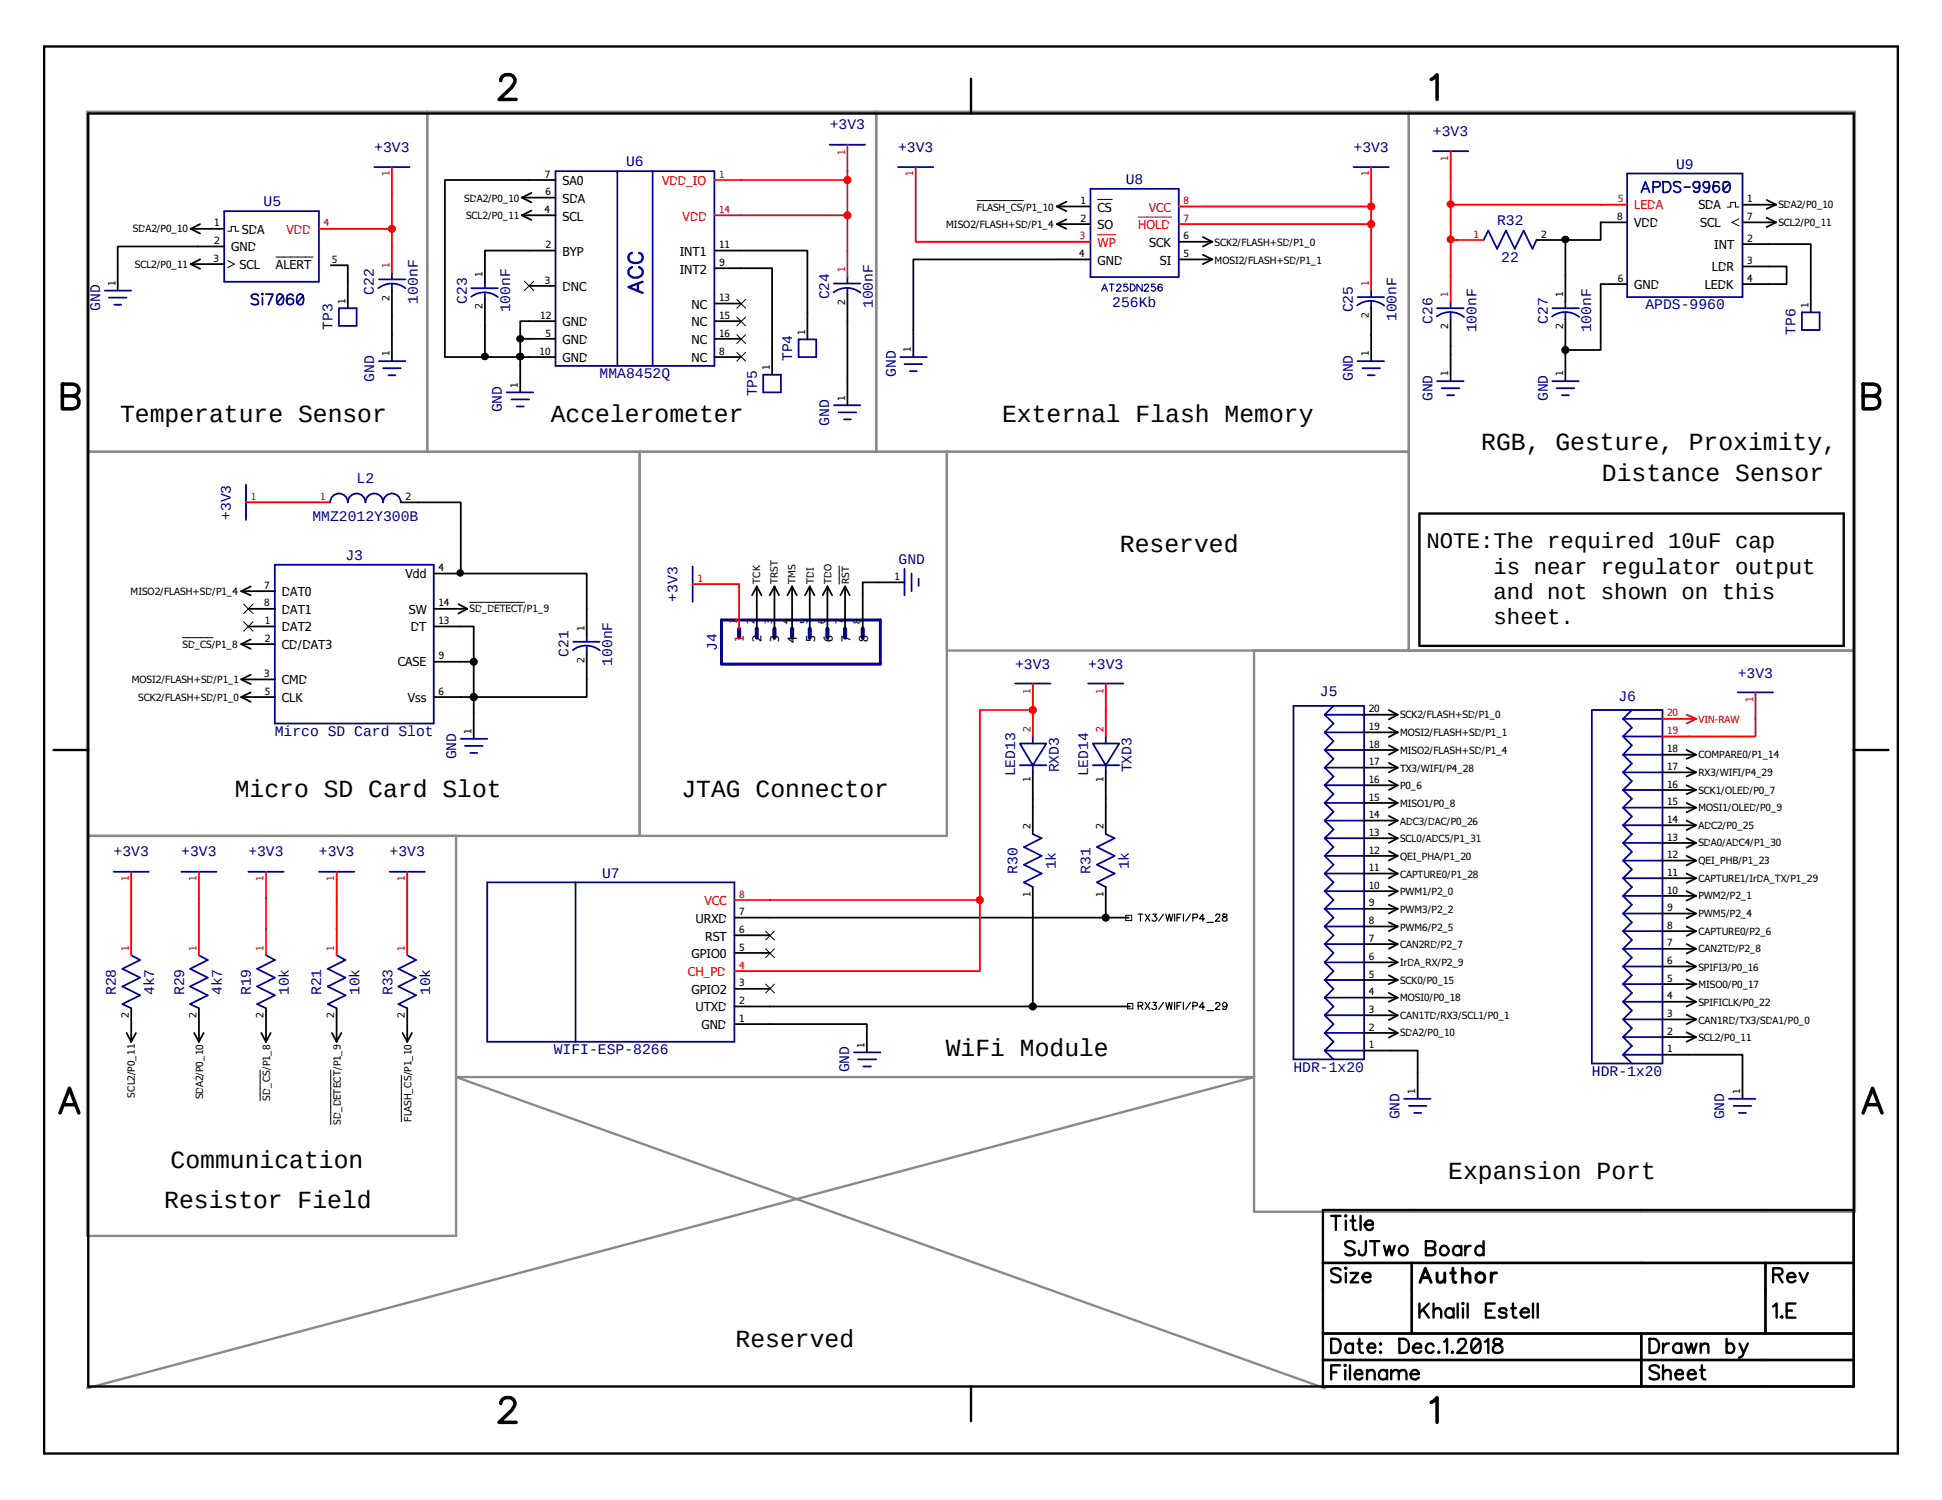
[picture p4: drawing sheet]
<svg xmlns="http://www.w3.org/2000/svg" width="279mm" height="216mm" viewBox="0 0 279 216" stroke-linecap="round" stroke-linejoin="round" font-family="sans-serif">
<defs><g id="words">
<g font-size="3.6">
<text x="17.3" y="60.7">Temperature Sensor</text>
<text x="79.2" y="60.7">Accelerometer</text>
<text x="144.2" y="60.7">External Flash Memory</text>
<text x="213.1" y="64.8">RGB, Gesture, Proximity,</text>
<text x="230.5" y="69.3">Distance Sensor</text>
<text x="161.1" y="79.4">Reserved</text>
<text x="33.8" y="114.7">Micro SD Card Slot</text>
<text x="98" y="114.7">JTAG Connector</text>
<text x="136.1" y="152.1">WiFi Module</text>
<text x="23.6" y="173.9">Resistor Field</text>
<text x="24.6" y="168.1">Communication</text>
<text x="208.4" y="169.8">Expansion Port</text>
<text x="105.8" y="193.9">Reserved</text>
</g>
<g font-size="3.2">
<text x="205.2" y="78.9">NOTE:The required 10uF cap</text>
<text x="214.9" y="82.6">is near regulator output</text>
<text x="214.9" y="86.2">and not shown on this</text>
<text x="214.9" y="89.8">sheet.</text>
</g>
<g font-size="2.1" fill="#000096">
<text x="53.8" y="21.8">+3V3</text>
<text x="90.1" y="24">U6</text>
<text x="119.4" y="18.6">+3V3</text>
<text x="129.2" y="21.8">+3V3</text>
<text x="194.7" y="21.8">+3V3</text>
<text x="206.2" y="19.6">+3V3</text>
<text x="37.9" y="29.7">U5</text>
<text x="162" y="26.5">U8</text>
<text x="241.1" y="24.3">U9</text>
<text x="215.4" y="32.3">R32</text>
<text x="216" y="37.8">22</text>
<text x="14.4" y="44.7" transform="rotate(-90 14.4 44.7)">GND</text>
<text x="47.8" y="47.5" transform="rotate(-90 47.8 47.5)">TP3</text>
<text x="53.8" y="42.4" transform="rotate(-90 53.8 42.4)">C22</text>
<text x="60.1" y="43.7" transform="rotate(-90 60.1 43.7)">100nF</text>
<text x="67.1" y="43.7" transform="rotate(-90 67.1 43.7)">C23</text>
<text x="73.4" y="45" transform="rotate(-90 73.4 45)">100nF</text>
<text x="119.3" y="43.1" transform="rotate(-90 119.3 43.1)">C24</text>
<text x="125.6" y="44.4" transform="rotate(-90 125.6 44.4)">100nF</text>
<text x="160" y="44.2">256Kb</text>
<text x="194.6" y="45" transform="rotate(-90 194.6 45)">C25</text>
<text x="200.9" y="46.2" transform="rotate(-90 200.9 46.2)">100nF</text>
<text x="206.1" y="46.6" transform="rotate(-90 206.1 46.6)">C26</text>
<text x="212.4" y="47.8" transform="rotate(-90 212.4 47.8)">100nF</text>
<text x="222.7" y="46.6" transform="rotate(-90 222.7 46.6)">C27</text>
<text x="228.9" y="47.8" transform="rotate(-90 228.9 47.8)">100nF</text>
<text x="236.7" y="44.5">APDS-9960</text>
<text x="114" y="52" transform="rotate(-90 114 52)">TP4</text>
<text x="258.3" y="48.2" transform="rotate(-90 258.3 48.2)">TP6</text>
<text x="53.8" y="54.9" transform="rotate(-90 53.8 54.9)">GND</text>
<text x="72.2" y="59.4" transform="rotate(-90 72.2 59.4)">GND</text>
<text x="86.3" y="54.4">MMA8452Q</text>
<text x="108.9" y="57.1" transform="rotate(-90 108.9 57.1)">TP5</text>
<text x="128.9" y="54.3" transform="rotate(-90 128.9 54.3)">GND</text>
<text x="194.6" y="54.9" transform="rotate(-90 194.6 54.9)">GND</text>
<text x="206.1" y="57.7" transform="rotate(-90 206.1 57.7)">GND</text>
<text x="222.7" y="57.7" transform="rotate(-90 222.7 57.7)">GND</text>
<text x="119.3" y="61.3" transform="rotate(-90 119.3 61.3)">GND</text>
<text x="51.3" y="69.5">L2</text>
<text x="33.2" y="74.8" transform="rotate(-90 33.2 74.8)">+3V3</text>
<text x="45" y="75">MMZ2012Y300B</text>
<text x="49.7" y="80.6">J3</text>
<text x="129.3" y="81.2">GND</text>
<text x="97.5" y="86.6" transform="rotate(-90 97.5 86.6)">+3V3</text>
<text x="81.8" y="94.6" transform="rotate(-90 81.8 94.6)">C21</text>
<text x="88.1" y="95.8" transform="rotate(-90 88.1 95.8)">100nF</text>
<text x="103.1" y="93.6" transform="rotate(-90 103.1 93.6)">J4</text>
<text x="146.1" y="96.3">+3V3</text>
<text x="156.5" y="96.3">+3V3</text>
<text x="189.9" y="100.2">J5</text>
<text x="232.8" y="100.9">J6</text>
<text x="250" y="97.5">+3V3</text>
<text x="39.5" y="105.9">Mirco SD Card Slot</text>
<text x="65.6" y="109.3" transform="rotate(-90 65.6 109.3)">GND</text>
<text x="146.1" y="111.8" transform="rotate(-90 146.1 111.8)">LED13</text>
<text x="152.3" y="111.2" transform="rotate(-90 152.3 111.2)">RXD3</text>
<text x="156.5" y="111.8" transform="rotate(-90 156.5 111.8)">LED14</text>
<text x="162.8" y="111.2" transform="rotate(-90 162.8 111.2)">TXD3</text>
<text x="16.3" y="123.3">+3V3</text>
<text x="26.1" y="123.3">+3V3</text>
<text x="35.7" y="123.3">+3V3</text>
<text x="45.9" y="123.3">+3V3</text>
<text x="56" y="123.3">+3V3</text>
<text x="146.4" y="125.7" transform="rotate(-90 146.4 125.7)">R30</text>
<text x="151.9" y="125.1" transform="rotate(-90 151.9 125.1)">1k</text>
<text x="156.9" y="125.7" transform="rotate(-90 156.9 125.7)">R31</text>
<text x="162.4" y="125.1" transform="rotate(-90 162.4 125.1)">1k</text>
<text x="86.6" y="126.3">U7</text>
<text x="16.7" y="143.3" transform="rotate(-90 16.7 143.3)">R28</text>
<text x="22.2" y="143.3" transform="rotate(-90 22.2 143.3)">4k7</text>
<text x="26.5" y="143.3" transform="rotate(-90 26.5 143.3)">R29</text>
<text x="31.9" y="143.3" transform="rotate(-90 31.9 143.3)">4k7</text>
<text x="36.1" y="143.3" transform="rotate(-90 36.1 143.3)">R19</text>
<text x="41.6" y="143.3" transform="rotate(-90 41.6 143.3)">10k</text>
<text x="46.2" y="143.3" transform="rotate(-90 46.2 143.3)">R21</text>
<text x="51.7" y="143.3" transform="rotate(-90 51.7 143.3)">10k</text>
<text x="56.5" y="143.3" transform="rotate(-90 56.5 143.3)">R33</text>
<text x="61.9" y="143.3" transform="rotate(-90 61.9 143.3)">10k</text>
<text x="79.7" y="151.7">WIFI-ESP-8266</text>
<text x="122.2" y="154.3" transform="rotate(-90 122.2 154.3)">GND</text>
<text x="186.1" y="154.3">HDR-1x20</text>
<text x="229" y="154.9">HDR-1x20</text>
<text x="201.3" y="161.1" transform="rotate(-90 201.3 161.1)">GND</text>
<text x="248.1" y="161.1" transform="rotate(-90 248.1 161.1)">GND</text>
</g>
<g font-size="1.8">
<text x="80.9" y="29.2">SDA</text>
<text x="80.9" y="26.7">SA0</text>
<text x="34.8" y="33.6">SDA</text>
<text x="80.9" y="31.8">SCL</text>
<text x="157.9" y="30.5">CS</text>
<text x="157.9" y="33">SO</text>
<text x="165.4" y="35.6">SCK</text>
<text x="235.1" y="32.7">VDD</text>
<text x="244.3" y="30.1">SDA</text>
<text x="244.6" y="32.7">SCL</text>
<text x="246.6" y="35.9">INT</text>
<text x="33.3" y="36.2">GND</text>
<text x="34.5" y="38.7">SCL</text>
<text x="39.7" y="38.8">ALERT</text>
<text x="80.9" y="36.8">BYP</text>
<text x="80.9" y="41.9">DNC</text>
<text x="97.8" y="39.4">INT2</text>
<text x="97.8" y="36.8">INT1</text>
<text x="157.9" y="38.1">GND</text>
<text x="166.9" y="38.1">SI</text>
<text x="235.1" y="41.6">GND</text>
<text x="245.3" y="41.6">LEDK</text>
<text x="246.3" y="39">LDR</text>
<text x="80.9" y="47">GND</text>
<text x="99.5" y="44.5">NC</text>
<text x="99.5" y="47">NC</text>
<text x="80.9" y="49.5">GND</text>
<text x="80.9" y="52.1">GND</text>
<text x="99.5" y="52.1">NC</text>
<text x="99.5" y="49.5">NC</text>
<text x="58.3" y="83.2">Vdd</text>
<text x="40.6" y="85.8">DAT0</text>
<text x="40.6" y="88.3">DAT1</text>
<text x="58.8" y="88.3">SW</text>
<text x="40.6" y="90.8">DAT2</text>
<text x="40.6" y="93.4">CD/DAT3</text>
<text x="57.2" y="95.9">CASE</text>
<text x="59.1" y="90.8">DT</text>
<text x="109.6" y="92.5" transform="rotate(-90 109.6 92.5)">2</text>
<text x="112.1" y="92.4" transform="rotate(-90 112.1 92.4)">3</text>
<text x="114.6" y="92.5" transform="rotate(-90 114.6 92.5)">4</text>
<text x="117.3" y="92.4" transform="rotate(-90 117.3 92.4)">5</text>
<text x="119.8" y="92.5" transform="rotate(-90 119.8 92.5)">6</text>
<text x="122.3" y="92.5" transform="rotate(-90 122.3 92.5)">7</text>
<text x="124.9" y="92.4" transform="rotate(-90 124.9 92.4)">8</text>
<text x="40.6" y="98.5">CMD</text>
<text x="40.6" y="101">CLK</text>
<text x="58.7" y="101">Vss</text>
<text x="99.5" y="137.9">GPIO0</text>
<text x="100.1" y="132.8">URXD</text>
<text x="101.4" y="135.4">RST</text>
<text x="99.5" y="143">GPIO2</text>
<text x="100.1" y="145.5">UTXD</text>
<text x="100.9" y="148.1">GND</text>
</g>
<g font-size="1.8" fill="#f00">
<text x="95.3" y="26.7">VDD_IO</text>
<text x="41.2" y="33.6">VDD</text>
<text x="98.2" y="31.8">VDD</text>
<text x="157.9" y="35.6">WP</text>
<text x="163.7" y="33">HOLD</text>
<text x="165.3" y="30.5">VCC</text>
<text x="235.1" y="30.1">LEDA</text>
<text x="107" y="92.5" transform="rotate(-90 107 92.5)">1</text>
<text x="101.3" y="130.3">VCC</text>
<text x="99" y="140.5">CH_PD</text>
</g>
<g font-size="1.4" fill="#f00">
<text x="121.6" y="22.3" transform="rotate(-90 121.6 22.3)">1</text>
<text x="208.4" y="23.2" transform="rotate(-90 208.4 23.2)">1</text>
<text x="56" y="25.4" transform="rotate(-90 56 25.4)">1</text>
<text x="103.5" y="25.6">1</text>
<text x="131.4" y="25.4" transform="rotate(-90 131.4 25.4)">1</text>
<text x="170.3" y="29.4">8</text>
<text x="196.9" y="25.4" transform="rotate(-90 196.9 25.4)">1</text>
<text x="232.7" y="29.1">5</text>
<text x="46.6" y="32.6">4</text>
<text x="103.5" y="30.6">14</text>
<text x="155.4" y="34.5">3</text>
<text x="170.3" y="31.9">7</text>
<text x="212" y="34.2">1</text>
<text x="56" y="38.6" transform="rotate(-90 56 38.6)">1</text>
<text x="121.6" y="39.2" transform="rotate(-90 121.6 39.2)">1</text>
<text x="196.9" y="41.1" transform="rotate(-90 196.9 41.1)">1</text>
<text x="208.4" y="42.8" transform="rotate(-90 208.4 42.8)">1</text>
<text x="36.1" y="72">1</text>
<text x="46.1" y="72">1</text>
<text x="100.3" y="83.7">1</text>
<text x="106" y="89.8" transform="rotate(-90 106 89.8)">1</text>
<text x="148.3" y="99.8" transform="rotate(-90 148.3 99.8)">1</text>
<text x="158.8" y="99.8" transform="rotate(-90 158.8 99.8)">1</text>
<text x="252.2" y="101.1" transform="rotate(-90 252.2 101.1)">1</text>
<text x="148.3" y="105.4" transform="rotate(-90 148.3 105.4)">2</text>
<text x="158.8" y="105.4" transform="rotate(-90 158.8 105.4)">2</text>
<text x="239.9" y="105.7">19</text>
<text x="239.9" y="103.1">20</text>
<text x="244.3" y="104.1">VIN-RAW</text>
<text x="18.5" y="126.8" transform="rotate(-90 18.5 126.8)">1</text>
<text x="28.3" y="126.8" transform="rotate(-90 28.3 126.8)">1</text>
<text x="37.9" y="126.8" transform="rotate(-90 37.9 126.8)">1</text>
<text x="48.1" y="126.8" transform="rotate(-90 48.1 126.8)">1</text>
<text x="58.3" y="126.8" transform="rotate(-90 58.3 126.8)">1</text>
<text x="106.3" y="129.2">8</text>
<text x="18.5" y="136.8" transform="rotate(-90 18.5 136.8)">1</text>
<text x="28.3" y="136.8" transform="rotate(-90 28.3 136.8)">1</text>
<text x="37.9" y="136.8" transform="rotate(-90 37.9 136.8)">1</text>
<text x="48.1" y="136.8" transform="rotate(-90 48.1 136.8)">1</text>
<text x="58.3" y="136.8" transform="rotate(-90 58.3 136.8)">1</text>
<text x="106.3" y="139.4">4</text>
</g>
<g font-size="1.4">
<text x="66.8" y="29">SDA2/P0_10</text>
<text x="78.4" y="25.6">7</text>
<text x="78.5" y="28.1">6</text>
<text x="155.4" y="29.4">1</text>
<text x="251.4" y="29.1">1</text>
<text x="255.9" y="30">SDA2/P0_10</text>
<text x="19.1" y="33.4">SDA2/P0_10</text>
<text x="30.8" y="32.6">1</text>
<text x="30.8" y="35.1">2</text>
<text x="67.1" y="31.6">SCL2/P0_11</text>
<text x="78.3" y="30.6">4</text>
<text x="78.5" y="35.7">2</text>
<text x="103.5" y="35.7">11</text>
<text x="136.1" y="32.9">MISO2/FLASH+SD/P1_4</text>
<text x="140.5" y="30.3">FLASH_CS/P1_10</text>
<text x="155.4" y="31.9">2</text>
<text x="170.3" y="34.5">6</text>
<text x="174.8" y="35.4">SCK2/FLASH+SD/P1_0</text>
<text x="221.7" y="34.2">2</text>
<text x="232.7" y="31.7">8</text>
<text x="251.4" y="34.8">2</text>
<text x="251.4" y="31.7">7</text>
<text x="255.9" y="32.5">SCL2/P0_11</text>
<text x="16.6" y="41.1" transform="rotate(-90 16.6 41.1)">1</text>
<text x="19.4" y="38.5">SCL2/P0_11</text>
<text x="30.7" y="37.7">3</text>
<text x="47.8" y="37.8">5</text>
<text x="69.4" y="39.9" transform="rotate(-90 69.4 39.9)">1</text>
<text x="78.4" y="40.8">3</text>
<text x="103.5" y="38.3">9</text>
<text x="155.3" y="37">4</text>
<text x="170.3" y="37">5</text>
<text x="174.8" y="37.9">MOSI2/FLASH+SD/P1_1</text>
<text x="232.7" y="40.6">6</text>
<text x="251.4" y="38">3</text>
<text x="251.4" y="40.6">4</text>
<text x="49.7" y="43.7" transform="rotate(-90 49.7 43.7)">1</text>
<text x="56" y="43.3" transform="rotate(-90 56 43.3)">2</text>
<text x="69.4" y="44.5" transform="rotate(-90 69.4 44.5)">2</text>
<text x="77.7" y="45.9">12</text>
<text x="103.5" y="43.3">13</text>
<text x="103.5" y="45.9">15</text>
<text x="121.6" y="43.9" transform="rotate(-90 121.6 43.9)">2</text>
<text x="196.9" y="45.7" transform="rotate(-90 196.9 45.7)">2</text>
<text x="208.4" y="47.4" transform="rotate(-90 208.4 47.4)">2</text>
<text x="224.9" y="47.4" transform="rotate(-90 224.9 47.4)">2</text>
<text x="224.9" y="42.8" transform="rotate(-90 224.9 42.8)">1</text>
<text x="260.2" y="44.4" transform="rotate(-90 260.2 44.4)">1</text>
<text x="56" y="51.3" transform="rotate(-90 56 51.3)">1</text>
<text x="77.6" y="51.1">10</text>
<text x="78.5" y="48.5">5</text>
<text x="103.5" y="51.1">8</text>
<text x="103.5" y="48.5">16</text>
<text x="110.7" y="53.3" transform="rotate(-90 110.7 53.3)">1</text>
<text x="115.8" y="48.2" transform="rotate(-90 115.8 48.2)">1</text>
<text x="131.1" y="50.7" transform="rotate(-90 131.1 50.7)">1</text>
<text x="196.9" y="51.3" transform="rotate(-90 196.9 51.3)">1</text>
<text x="74.5" y="55.8" transform="rotate(-90 74.5 55.8)">1</text>
<text x="121.6" y="57.7" transform="rotate(-90 121.6 57.7)">1</text>
<text x="208.4" y="54.2" transform="rotate(-90 208.4 54.2)">1</text>
<text x="224.9" y="54.2" transform="rotate(-90 224.9 54.2)">1</text>
<text x="58.3" y="72">2</text>
<text x="63.1" y="82.2">4</text>
<text x="128.7" y="83.5">1</text>
<text x="18.8" y="85.6">MISO2/FLASH+SD/P1_4</text>
<text x="38" y="84.8">7</text>
<text x="38" y="87.3">8</text>
<text x="38.1" y="89.8">1</text>
<text x="63.1" y="87.3">14</text>
<text x="63.1" y="89.8">13</text>
<text x="67.6" y="88.1">SD_DETECT/P1_9</text>
<text x="108.5" y="89.8" transform="rotate(-90 108.5 89.8)">2</text>
<text x="109.4" y="84.1" transform="rotate(-90 109.4 84.1)">TCK</text>
<text x="111.1" y="89.8" transform="rotate(-90 111.1 89.8)">3</text>
<text x="111.9" y="84.1" transform="rotate(-90 111.9 84.1)">TRST</text>
<text x="113.6" y="89.8" transform="rotate(-90 113.6 89.8)">4</text>
<text x="114.5" y="84.1" transform="rotate(-90 114.5 84.1)">TMS</text>
<text x="116.2" y="89.8" transform="rotate(-90 116.2 89.8)">5</text>
<text x="117.1" y="84.1" transform="rotate(-90 117.1 84.1)">TDI</text>
<text x="118.7" y="89.8" transform="rotate(-90 118.7 89.8)">6</text>
<text x="119.6" y="84.1" transform="rotate(-90 119.6 84.1)">TDO</text>
<text x="121.2" y="89.8" transform="rotate(-90 121.2 89.8)">7</text>
<text x="122.2" y="84.1" transform="rotate(-90 122.2 84.1)">RST</text>
<text x="123.8" y="89.8" transform="rotate(-90 123.8 89.8)">8</text>
<text x="26.2" y="93.2">SD_CS/P1_8</text>
<text x="38.1" y="92.4">2</text>
<text x="63.1" y="94.9">9</text>
<text x="84.1" y="95.4" transform="rotate(-90 84.1 95.4)">2</text>
<text x="84.1" y="90.8" transform="rotate(-90 84.1 90.8)">1</text>
<text x="19" y="98.3">MOSI2/FLASH+SD/P1_1</text>
<text x="19.9" y="100.8">SCK2/FLASH+SD/P1_0</text>
<text x="38" y="97.5">3</text>
<text x="38.1" y="100">5</text>
<text x="63.1" y="100">6</text>
<text x="67.8" y="105.7" transform="rotate(-90 67.8 105.7)">1</text>
<text x="196.9" y="107.6">18</text>
<text x="196.9" y="105.1">19</text>
<text x="196.9" y="102.5">20</text>
<text x="201.4" y="105.9">MOSI2/FLASH+SD/P1_1</text>
<text x="201.4" y="103.4">SCK2/FLASH+SD/P1_0</text>
<text x="148.3" y="112.5" transform="rotate(-90 148.3 112.5)">1</text>
<text x="158.8" y="112.5" transform="rotate(-90 158.8 112.5)">1</text>
<text x="196.9" y="112.7">16</text>
<text x="196.9" y="110.2">17</text>
<text x="201.4" y="113.6">P0_6</text>
<text x="201.4" y="111.1">TX3/WIFI/P4_28</text>
<text x="201.4" y="108.5">MISO2/FLASH+SD/P1_4</text>
<text x="239.9" y="113.4">16</text>
<text x="239.9" y="110.8">17</text>
<text x="239.9" y="108.3">18</text>
<text x="244.3" y="111.7">RX3/WIFI/P4_29</text>
<text x="244.3" y="109.1">COMPARE0/P1_14</text>
<text x="148.3" y="119.4" transform="rotate(-90 148.3 119.4)">2</text>
<text x="158.8" y="119.4" transform="rotate(-90 158.8 119.4)">2</text>
<text x="196.9" y="117.8">14</text>
<text x="196.9" y="115.2">15</text>
<text x="201.4" y="118.7">ADC3/DAC/P0_26</text>
<text x="201.4" y="116.2">MISO1/P0_8</text>
<text x="239.9" y="118.4">14</text>
<text x="239.9" y="115.9">15</text>
<text x="244.3" y="119.3">ADC2/P0_25</text>
<text x="244.3" y="116.8">MOSI1/OLED/P0_9</text>
<text x="244.3" y="114.2">SCK1/OLED/P0_7</text>
<text x="196.9" y="125.4">11</text>
<text x="196.9" y="122.9">12</text>
<text x="196.9" y="120.3">13</text>
<text x="201.4" y="123.8">QEI_PHA/P1_20</text>
<text x="201.4" y="121.2">SCL0/ADC5/P1_31</text>
<text x="239.9" y="123.5">12</text>
<text x="239.9" y="121">13</text>
<text x="244.3" y="124.4">QEI_PHB/P1_23</text>
<text x="244.3" y="121.8">SDA0/ADC4/P1_30</text>
<text x="106.3" y="131.7">7</text>
<text x="148.3" y="129.1" transform="rotate(-90 148.3 129.1)">1</text>
<text x="158.8" y="129.1" transform="rotate(-90 158.8 129.1)">1</text>
<text x="196.9" y="130.5">9</text>
<text x="196.9" y="127.9">10</text>
<text x="201.4" y="131.4">PWM3/P2_2</text>
<text x="201.4" y="128.9">PWM1/P2_0</text>
<text x="201.4" y="126.3">CAPTURE0/P1_28</text>
<text x="239.9" y="131.1">9</text>
<text x="239.9" y="128.6">10</text>
<text x="239.9" y="126.1">11</text>
<text x="244.3" y="132">PWM5/P2_4</text>
<text x="244.3" y="129.5">PWM2/P2_1</text>
<text x="244.3" y="126.9">CAPTURE1/IrDA_TX/P1_29</text>
<text x="106.3" y="136.8">5</text>
<text x="106.3" y="134.3">6</text>
<text x="196.9" y="135.6">7</text>
<text x="196.9" y="133">8</text>
<text x="201.4" y="136.5">CAN2RD/P2_7</text>
<text x="201.4" y="133.9">PWM6/P2_5</text>
<text x="239.9" y="136.2">7</text>
<text x="239.9" y="133.7">8</text>
<text x="244.3" y="137.1">CAN2TD/P2_8</text>
<text x="244.3" y="134.5">CAPTURE0/P2_6</text>
<text x="106.3" y="142">3</text>
<text x="196.9" y="143.3">4</text>
<text x="196.9" y="140.7">5</text>
<text x="196.9" y="138.2">6</text>
<text x="201.4" y="141.6">SCK0/P0_15</text>
<text x="201.4" y="139">IrDA_RX/P2_9</text>
<text x="239.9" y="143.8">4</text>
<text x="239.9" y="141.3">5</text>
<text x="239.9" y="138.8">6</text>
<text x="244.3" y="142.2">MISO0/P0_17</text>
<text x="244.3" y="139.7">SPIFI3/P0_16</text>
<text x="18.5" y="146.6" transform="rotate(-90 18.5 146.6)">2</text>
<text x="28.3" y="146.6" transform="rotate(-90 28.3 146.6)">2</text>
<text x="37.9" y="146.6" transform="rotate(-90 37.9 146.6)">2</text>
<text x="48.1" y="146.6" transform="rotate(-90 48.1 146.6)">2</text>
<text x="58.3" y="146.6" transform="rotate(-90 58.3 146.6)">2</text>
<text x="106.3" y="147.1">1</text>
<text x="106.3" y="144.5">2</text>
<text x="196.9" y="148.3">2</text>
<text x="196.9" y="145.8">3</text>
<text x="201.4" y="149.2">SDA2/P0_10</text>
<text x="201.4" y="146.6">CAN1TD/RX3/SCL1/P0_1</text>
<text x="201.4" y="144.1">MOSI0/P0_18</text>
<text x="239.9" y="148.9">2</text>
<text x="239.9" y="146.4">3</text>
<text x="244.3" y="149.9">SCL2/P0_11</text>
<text x="244.3" y="147.3">CAN1RD/TX3/SDA1/P0_0</text>
<text x="244.3" y="144.8">SPIFICLK/P0_22</text>
<text x="124.4" y="150.8" transform="rotate(-90 124.4 150.8)">1</text>
<text x="196.9" y="150.9">1</text>
<text x="239.9" y="151.5">1</text>
<text x="19.4" y="158" transform="rotate(-90 19.4 158)">SCL2/P0_11</text>
<text x="29.2" y="158.2" transform="rotate(-90 29.2 158.2)">SDA2/P0_10</text>
<text x="38.9" y="158.4" transform="rotate(-90 38.9 158.4)">SD_CS/P1_8</text>
<text x="49" y="161.9" transform="rotate(-90 49 161.9)">SD_DETECT/P1_9</text>
<text x="59.2" y="161.5" transform="rotate(-90 59.2 161.5)">FLASH_CS/P1_10</text>
<text x="203.6" y="157.5" transform="rotate(-90 203.6 157.5)">1</text>
<text x="250.4" y="157.5" transform="rotate(-90 250.4 157.5)">1</text>
</g>
</g></defs>
<path d="M279.4 0h-279.4v215.9" fill="none" stroke="#fff" stroke-width=".34"/>
<g fill="none" stroke="#000" stroke-width=".17">
<path d="M163.7 131.6h.7M164.1 131.6v1M164.8 131.6l.6 1M165.4 131.6l-.6 1M165.9 131.6h.5l-.3 .3a.34 .34 0 0 1 .4 .3 .34 .34 0 0 1-.4 .4h-.2l-.1-.2M167.4 131.6l-.7 1M167.7 131.6l.3 1 .2-1 .3 1 .2-1M169 131.6v1M169.3 132.1h.5M169.9 131.6h-.6v1M170.3 131.6v1M171.3 131.6l-.7 1"/>
<path d="M171.6 132.1h.6l.1-.2-.1-.3h-.6v1M173.3 132.2h-.7l.5-.6v1M173.7 132.8h.9M174.9 131.8l.1-.2h.4l.1 .2-.7 .8h.7M175.9 131.6v.3l.6 .3a.35 .35 0 0 1-.3 .4 .35 .35 0 0 1-.3-.4l.6-.4-.1-.2zM163.7 144.8h.5l.2-.2v-.2l-.2-.1h-.5v1M164.1 144.8l.3 .5M164.8 144.3l.6 1M165.4 144.3l-.6 1M165.9 144.3h.5l-.4 .4h.3a.36 .36 0 0 1 0 .5 .36 .36 0 0 1-.5 0l-.1-.1M167.4 144.3l-.7 1M167.7 144.3l.3 1 .2-1 .3 1 .2-1"/>
<path d="M169 144.3v1M169.3 144.8h.4M169.9 144.3h-.6v1M170.3 144.3v1M171.3 144.3l-.7 1M171.6 144.8h.5l.2-.2v-.2l-.3-.1h-.4v1M173.3 144.9h-.7l.5-.6v1M173.7 145.5h.9M174.9 144.5v-.1h.1a.33 .33 0 0 1 .5 0v.2l-.7 .7h.7M176.5 144.6l-.1 .2a.31 .31 0 0 1-.4 .1 .31 .31 0 0 1-.1-.5 .31 .31 0 0 1 .5 0 .63 .63 0 0 1 0 .9h-.5v-.2"/>
</g>
<path d="M61.5 16.1v48.9M126.1 16.1v48.9M202.7 16.1v77.5M12.5 65h190.2M92 65v55.3M136.2 65v55.3h-123.7M136.2 93.6h130.7M180.4 93.6v80.8h86.5v-158.3h-254.4v161.8h53.1v-57.6M12.5 199.8l167.9-44.8h-114.8l125 44.8" fill="none" stroke="#898989" stroke-width=".34"/>
<g fill="none" stroke="#000" stroke-width=".25">
<path d="M28.4 35.5h-11.5v2.5M50 38.2v2.4M76.1 36.1h-6.3v.6M76.1 25.9h-12.1v25.5h5.8M106.6 38.6h4.5v11.5M106.6 36.1h9.6v8.9M153.1 37.3h-21.7v10.2M225.2 34.5v5.1M230.3 32v2.5h-5.4M254.5 38.4h2.5v2.5h-2.5M254.5 35.1h6v6M56.4 45.6v2.6"/>
<path d="M69.8 46.9v4.5h5v-2.6h1.3M76.1 51.4h-1.3v1.3M76.1 46.2h-1.3v2.6M121.9 46.2v8.3M197.3 48.2h.1M208.7 49.8v1.3M225.2 49.8v1.3M230.3 40.9v9.5h-5.1M60.2 72.3h6.1v10.2h18.1v5.1M66.3 95.2h1.9v7.3M66.3 90.2h1.9v5M84.4 97.8v2.5h-18.1"/>
<path d="M126.3 83.8h-2.2v1.6M148.6 115v1.2M159.1 115v1.2M110.7 132.1h51.7M148.6 131.5v13.4M159.1 131.5v.6M110.7 147.4h14v.3M110.7 144.9h51.9M200.2 151.2h3.8v3.1M243 151.8h7.7v2.5"/>
</g>
<g fill="#000">
<circle cx="225.2" cy="34.5" r=".49"/>
<circle cx="69.8" cy="51.3" r=".49"/>
<circle cx="74.9" cy="51.3" r=".49"/>
<circle cx="74.9" cy="48.8" r=".49"/>
<circle cx="225.2" cy="50.4" r=".51"/>
<circle cx="66.2" cy="82.5" r=".47"/>
<circle cx="68.2" cy="95.2" r=".51"/>
<circle cx="68.2" cy="100.3" r=".51"/>
<circle cx="159.1" cy="132.1" r=".51"/>
<circle cx="148.6" cy="144.9" r=".51"/>
</g>
<g fill="none" stroke="#000" stroke-width=".14">
<path d="M162 131.7h.8v.8h-.8zM162.2 144.4h.8v.8h-.8z"/>
<circle cx="225.2" cy="34.5" r=".49"/>
<circle cx="69.8" cy="51.3" r=".49"/>
<circle cx="74.9" cy="51.3" r=".49"/>
<circle cx="74.9" cy="48.8" r=".49"/>
<circle cx="225.2" cy="50.4" r=".51"/>
<circle cx="66.2" cy="82.5" r=".47"/>
<circle cx="68.2" cy="95.2" r=".51"/>
<circle cx="68.2" cy="100.3" r=".51"/>
<circle cx="159.1" cy="132.1" r=".51"/>
<circle cx="148.6" cy="144.9" r=".51"/>
</g>
<path d="M121.9 24.6v1.3h-15.3M121.9 25.9v5.1h-15.3M103.5 84.1h2.8v1.3M252.6 103.5v2.5h-9.6" fill="none" stroke="#f00" stroke-width=".25"/>
<circle cx="121.9" cy="25.9" r=".51" fill="#f00"/>
<circle cx="121.9" cy="25.9" r=".51" fill="none" stroke="#f00" stroke-width=".14"/>
<path d="M121.9 31v5.1" fill="none" stroke="#f00" stroke-width=".25"/>
<circle cx="121.9" cy="31" r=".51" fill="#f00"/>
<circle cx="121.9" cy="31" r=".51" fill="none" stroke="#f00" stroke-width=".14"/>
<path d="M131.7 27.9v6.9h21.4M208.7 25.6v3.9h21.6M208.7 29.5v10.1" fill="none" stroke="#f00" stroke-width=".25"/>
<circle cx="208.7" cy="29.4" r=".49" fill="#f00"/>
<circle cx="208.7" cy="29.4" r=".49" fill="none" stroke="#f00" stroke-width=".14"/>
<path d="M208.7 34.5h.9" fill="none" stroke="#f00" stroke-width=".25"/>
<circle cx="208.7" cy="34.5" r=".49" fill="#f00"/>
<circle cx="208.7" cy="34.5" r=".49" fill="none" stroke="#f00" stroke-width=".14"/>
<path d="M56.4 27.9v7.6M173.4 32.3h23.9M197.3 27.9v10M39.2 72.3h5.8M148.6 102.2h.1M159.1 102.2h.1M18.9 129.3v4.4M28.6 129.3v4.4M38.3 129.3v4.4M48.4 129.3v4.4M110.7 129.5h30.3v10.3h-30.3" fill="none" stroke="#f00" stroke-width=".25"/>
<circle cx="197.3" cy="32.3" r=".51" fill="#f00"/>
<circle cx="197.3" cy="32.3" r=".51" fill="none" stroke="#f00" stroke-width=".14"/>
<path d="M173.4 29.7h23.9" fill="none" stroke="#f00" stroke-width=".25"/>
<circle cx="197.3" cy="29.7" r=".51" fill="#f00"/>
<circle cx="197.3" cy="29.7" r=".51" fill="none" stroke="#f00" stroke-width=".14"/>
<path d="M148.6 102.2h-7.6v27.3" fill="none" stroke="#f00" stroke-width=".25"/>
<circle cx="141" cy="129.5" r=".51" fill="#f00"/>
<circle cx="141" cy="129.5" r=".51" fill="none" stroke="#f00" stroke-width=".14"/>
<circle cx="148.6" cy="102.2" r=".51" fill="#f00"/>
<circle cx="148.6" cy="102.2" r=".51" fill="none" stroke="#f00" stroke-width=".14"/>
<path d="M49.7 32.9h6.7M58.6 129.3v4.4" fill="none" stroke="#f00" stroke-width=".25"/>
<circle cx="56.4" cy="32.9" r=".51" fill="#f00"/>
<g fill="none" stroke="#f00" stroke-width=".14">
<path d="M157.9 33.8h2.6M163.7 31.2h4.9"/>
<circle cx="56.4" cy="32.9" r=".51"/>
</g>
<g fill="none" stroke="#000096" stroke-width=".25">
<path d="M32.3 30.4h13.6v10.2h-13.6zM53.8 24h5.1M56.4 39.3v.9M79.9 24.6h22.9v28.1h-22.9zM88.8 24.6v28.1M93.9 24.6v28.1M119.4 20.8h5.1M121.9 39.9v.9M129.2 24h5.1M156.9 27.2h12.7v12.7h-12.7zM194.7 24h5.1M206.2 21.8h5"/>
<path d="M213.4 34.5l.7-1.3 1.3 2.6 1.3-2.6 1.2 2.6 1.3-2.6 1.3 2.6 .6-1.3M234.1 25h16.6v17.8h-16.6zM236.1 27.7l.6-1.5 .6 1.5M236.4 27.2h.8M237.8 26.9h.7a.43 .43 0 0 0 .3-.7h-.1h-.9v1.5M239.3 26.2h.5a.67 .67 0 0 1 .6 .9 .78 .78 0 0 1-.6 .6h-.5zM241.8 26.3l-.2-.1h-.6l-.2 .1 .2 .5a.82 .82 0 0 1 .8 .5v.1a.6 .6 0 0 1-1 0M242.3 26.9h.9M244.5 26.7a.45 .45 0 0 1-.5 .4 .45 .45 0 0 1-.4-.5 .45 .45 0 0 1 .5-.4h.2l.2 .1v1l-.2 .3-.2 .1-.3-.1-.1-.2M246 26.7a.45 .45 0 0 1-.5 .4 .45 .45 0 0 1-.4-.5 .45 .45 0 0 1 .4-.4h.3a1.5 1.5 0 0 1 0 1.4l-.4 .1-.3-.3M247.3 26.3l-.1-.1h-.6a1.57 1.57 0 0 0 0 1.4 .48 .48 0 0 0 .7-.1 .48 .48 0 0 0-.1-.7 .48 .48 0 0 0-.7 .1v.3M248.1 26.2h.6a1.12 1.12 0 0 1 0 1.4l-.3 .1-.3-.1-.2-.3v-.9z"/>
<path d="M248.8 26.4l-.9 .9M15.1 41.8h3.8M15.7 42.8h2.5M16.4 43.9h1M37.2 42.6a.6 .6 0 0 0-1 0l.1 .3 .8 .3 .1 .5a.78 .78 0 0 1-1 0M37.8 42.2v.1v.1l-.1-.1zM37.8 42.8v1.1M38.3 42.3h1l-.7 1.6M40 42.4a.52 .52 0 0 1 .7 .2 1.02 1.02 0 0 1-.3 1.3l-.4-.1a1.42 1.42 0 0 1 0-1.4zM40.7 42.6l-.8 1M42.2 42.6l-.1-.2a.55 .55 0 0 0-.8 .2l-.1 .4 .1 .7a.52 .52 0 0 0 .7 .1 .52 .52 0 0 0 .2-.7 .55 .55 0 0 0-1 .2M42.8 42.6a.47 .47 0 0 1 .4-.3 .47 .47 0 0 1 .4 .3 1.46 1.46 0 0 1-.1 1.2 .52 .52 0 0 1-.7-.2l-.1-.4z"/>
<path d="M43.6 42.6l-.8 1M48.8 44.4h2.5v2.5h-2.5zM54.4 41.5a3.1 3.1 0 0 1 3.9 0M54.5 40.2h3.8M54.5 52h3.8M55.1 53h2.6M55.9 54h1M56.4 40.8v1M67.8 42.7a3.1 3.1 0 0 1 3.8 .1M67.8 41.5h3.8M69.8 40.6v.9M69.8 42.1v1"/>
<path d="M72.9 56.5h3.8M73.6 57.5h2.5M74.3 58.5h1.1M109.8 53.9h2.6v2.6h-2.6zM114.9 48.9h2.5v2.5h-2.5zM119.9 42.1a3.2 3.2 0 0 1 3.9 0M120 40.8h3.8M120 58.3h3.8M120.6 59.4h2.6M121.9 41.5v.9M129.5 51.4h3.8M130.1 52.4h2.6"/>
<path d="M130.9 53.4h1M195.3 44a3.2 3.2 0 0 1 3.9 0M195.3 42.8h3.8M195.3 52h3.8M196 53h2.5M196.8 54h1M197.3 41.7v1.1M197.3 43.3v1M206.7 45.6a3.2 3.2 0 0 1 3.9 0M206.8 44.4h3.8M206.8 54.9h3.8M207.4 55.9h2.6"/>
<path d="M208.2 56.9h1M208.7 43.4v1M208.7 45v1M223.3 45.6a3.2 3.2 0 0 1 3.9 0M223.4 44.4h3.8M223.4 54.9h3.8M223.9 55.9h2.6M224.7 56.9h1M225.2 43.4v1M225.2 45v1M259.2 45h2.6v2.5h-2.6zM35.4 69.8v5"/>
<path d="M47.5 72.3a1.27 1.27 0 0 1 1.3-1.3 1.27 1.27 0 0 1 1.2 1.3 1.27 1.27 0 0 1 1.3-1.3 1.27 1.27 0 0 1 1.3 1.3 1.27 1.27 0 0 1 1.2-1.3 1.27 1.27 0 0 1 1.3 1.3 1.27 1.27 0 0 1 1.3-1.3 1.27 1.27 0 0 1 1.3 1.3M121.4 60.4h1M39.5 81.3h22.9v22.8h-22.9zM82.4 93.6a3.2 3.2 0 0 1 3.9 0M82.5 92.4h3.8M84.4 91.4v1M84.4 93v1M99.7 81.5v5.1M130.1 81.9v3.8M131.1 82.5v2.6M132.2 83.3v1M146 98.4h5.1"/>
<path d="M156.5 98.4h5.1M250 99.7h5.1M66.3 106.3h3.8M66.9 107.4h2.5M67.6 108.4h1.1M146.7 107h3.8l-1.9 3.2zM146.7 110.2h3.8M148.6 106v1M148.6 110.2v1M157.2 107h3.8l-1.9 3.2zM157.2 110.2h3.8M159.1 106v1"/>
<path d="M159.1 110.2v1M186.1 101.6h10.2v50.9h-10.2zM190.6 118.1l1.3 1.3-1.3 1.2M190.6 115.6l1.3 1.2-1.3 1.3M190.6 118.1h5.7M190.6 113l1.3 1.3-1.3 1.3M190.6 115.6h5.7M190.6 110.5l1.3 1.3-1.3 1.2M190.6 113h5.7M190.6 107.9l1.3 1.3-1.3 1.3M190.6 110.5h5.7M190.6 105.4l1.3 1.3-1.3 1.2"/>
<path d="M190.6 107.9h5.7M190.6 102.9l1.3 1.2-1.3 1.3M190.6 105.4h5.7M190.6 102.9h5.7M191.9 101.6l-1.3 1.3M229 102.2h10.2v50.9h-10.2zM233.5 118.8l1.3 1.3-1.3 1.2M233.5 116.2l1.3 1.3-1.3 1.3M233.5 118.8h5.7M233.5 113.7l1.3 1.3-1.3 1.2M233.5 116.2h5.7M233.5 111.2l1.3 1.2-1.3 1.3"/>
<path d="M233.5 113.7h5.7M233.5 108.6l1.3 1.3-1.3 1.3M233.5 111.2h5.7M233.5 106l1.3 1.3-1.3 1.3M233.5 108.6h5.7M233.5 103.5l1.3 1.2-1.3 1.3M233.5 106h5.7M233.5 103.5h5.7M234.8 102.2l-1.3 1.3M16.3 125.5h5.1M18.9 137.5l1.3 .7-2.6 1.2 2.6 1.3-2.6 1.3 2.6 1.3-2.6 1.2 1.3 .6M26.1 125.5h5.1"/>
<path d="M28.6 137.5l1.3 .7-2.6 1.2 2.6 1.3-2.6 1.3 2.6 1.3-2.6 1.2 1.3 .6M35.7 125.5h5.1M38.3 137.5l1.2 .7-2.5 1.2 2.5 1.3-2.5 1.3 2.5 1.3-2.5 1.2 1.3 .6M45.9 125.5h5.1M48.4 137.5l1.3 .7-2.5 1.2 2.5 1.3-2.5 1.3 2.5 1.3-2.5 1.2 1.2 .6M56 125.5h5.1M58.6 137.5l1.3 .7-2.6 1.2 2.6 1.3-2.6 1.3 2.6 1.3-2.6 1.2 1.3 .6M70.1 127h35.6v22.9h-35.6zM82.8 127v22.9M148.6 120.1l1.3 .5-2.6 1.3 2.6 1.3-2.6 1.3 2.6 1.2-2.6 1.3 1.3 .7M159.1 120.1l1.3 .5-2.6 1.3 2.6 1.3-2.6 1.3 2.6 1.2-2.6 1.3 1.3 .7M190.6 138.5l1.3 1.3-1.3 1.3"/>
<path d="M190.6 135.9l1.3 1.3-1.3 1.3M190.6 138.5h5.7M190.6 133.3l1.3 1.3-1.3 1.3M190.6 135.9h5.7M190.6 130.8l1.3 1.3-1.3 1.2M190.6 133.3h5.7M190.6 128.3l1.3 1.2-1.3 1.3M190.6 130.8h5.7M190.6 125.7l1.3 1.3-1.3 1.3M190.6 128.3h5.7M190.6 123.2l1.3 1.3-1.3 1.2M190.6 125.7h5.7"/>
<path d="M190.6 120.6l1.3 1.3-1.3 1.3M190.6 123.2h5.7M190.6 120.6h5.7M233.5 139.1l1.3 1.3-1.3 1.2M233.5 136.6l1.3 1.2-1.3 1.3M233.5 139.1h5.7M233.5 134l1.3 1.3-1.3 1.3M233.5 136.6h5.7M233.5 131.5l1.3 1.3-1.3 1.2M233.5 134h5.7M233.5 128.9l1.3 1.3-1.3 1.3M233.5 131.5h5.7"/>
<path d="M233.5 126.4l1.3 1.3-1.3 1.2M233.5 128.9h5.7M233.5 123.9l1.3 1.2-1.3 1.3M233.5 126.4h5.7M233.5 121.3l1.3 1.3-1.3 1.3M233.5 123.9h5.7M233.5 121.3h5.7M122.9 151.5h3.8M123.4 152.5h2.7M124.2 153.5h1.1M190.6 151.2l1.3 1.3M190.6 148.7l1.3 1.2-1.3 1.3"/>
<path d="M190.6 151.2h5.7M190.6 146.1l1.3 1.3-1.3 1.3M190.6 148.7h5.7M190.6 143.6l1.3 1.3-1.3 1.2M190.6 146.1h5.7M190.6 141.1l1.3 1.2-1.3 1.3M190.6 143.6h5.7M190.6 141.1h5.7M202 158.2h3.8M202.7 159.2h2.5M233.5 151.8l1.3 1.3M233.5 149.3l1.3 1.2-1.3 1.3"/>
<path d="M233.5 151.8h5.7M233.5 146.7l1.3 1.3-1.3 1.3M233.5 149.3h5.7M233.5 144.2l1.3 1.3-1.3 1.2M233.5 146.7h5.7M233.5 141.6l1.3 1.3-1.3 1.3M233.5 144.2h5.7M233.5 141.6h5.7M248.8 158.2h3.8M249.4 159.2h2.6M203.5 160.2h1M250.2 160.2h1"/>
</g>
<g fill="none" stroke="#000" stroke-width=".25">
<path d="M16.9 38v3.8M27.4 32.9l1.4 .7M27.4 32.9h4.9M27.4 38l1.4 .7M27.4 38h4.9M28.4 35.5h3.9M28.8 32.3l-1.4 .6M28.8 37.3l-1.4 .7M47.6 38.2h2.4M69.8 36.7v3.9M75.1 31l1.4 .7M75.1 31h4.8"/>
<path d="M75.1 28.4l1.4 .7M75.1 28.4h4.8M76.1 36.1h3.8M76.1 25.9h3.8M76.5 30.3l-1.4 .7M76.5 27.8l-1.4 .6M102.8 36.1h3.8M102.8 38.6h3.8M152.1 29.7l1.3 .7M152.1 29.7h4.8M152.1 32.3l1.3 .6M152.1 32.3h4.8"/>
<path d="M153.1 37.3h3.8M153.4 29l-1.3 .7M153.4 31.6l-1.3 .7M169.6 37.3h4.8M169.6 34.8h4.8M173.1 36.7l1.3 .6M173.1 34.1l1.3 .7M174.4 37.3l-1.3 .7M174.4 34.8l-1.3 .7M221.1 34.5h3.8M225.2 39.6v3.8M230.3 32h3.8"/>
<path d="M250.7 29.5h4.8M250.7 35.1h3.8M250.7 38.4h3.8M250.7 32h4.8M254.2 28.8l1.3 .7M254.2 31.3l1.3 .7M255.5 29.5l-1.3 .6M255.5 32l-1.3 .7M50 40.6v3.8M56.4 41.8v3.8M56.4 48.2v3.8M69.8 43.1v3.8"/>
<path d="M74.8 52.7v3.8M76.1 41.1h3.8M76.1 48.8h3.8M76.1 51.4h3.8M76.1 46.2h3.8M102.8 48.8h3.8M102.8 51.4h3.8M102.8 46.2h3.8M102.8 43.7h3.8M111.1 50.1v3.8M116.2 45v3.9M121.9 42.4v3.8"/>
<path d="M121.9 54.5v3.8M131.4 47.5v3.9M197.3 44.3v7.7M208.7 46v3.8M208.7 51.1v3.8M225.2 46v3.8M225.2 51.1v3.8M230.3 40.9h3.8M250.7 40.9h3.8M260.5 41.1v3.9M57.7 72.3h2.5M34.7 92.7l1.4 .7"/>
<path d="M34.7 92.7h4.8M34.7 97.8l1.4 .7M34.7 97.8h4.8M34.7 85.1l1.4 .6M34.7 85.1h4.8M35.7 90.2h3.8M35.7 87.6h3.8M36.1 92l-1.4 .7M36.1 97.1l-1.4 .7M36.1 99.7l-1.4 .6M36.1 84.4l-1.4 .7M62.4 90.2h3.9"/>
<path d="M62.4 82.5h3.9M62.4 87.6h4.8M62.4 95.2h3.9M66 87l1.2 .6M67.2 87.6l-1.2 .7M84.4 87.6v3.8M84.4 94v3.8M108.9 84.4l-.7 1.3M108.9 84.4l.7 1.3M108.9 84.4v6.1M111.4 84.4l-.7 1.3M111.4 84.4l.7 1.3"/>
<path d="M111.4 84.4v6.1M114 84.4l-.7 1.3M114 84.4l.6 1.3M114 84.4v6.1M116.5 84.4l-.7 1.3M116.5 84.4l.7 1.3M116.5 84.4v6.1M119 84.4l-.6 1.3M119 84.4l.7 1.3M119 84.4v6.1M121.6 84.4l-.7 1.3M121.6 84.4l.7 1.3"/>
<path d="M121.6 84.4v6.1M124.1 85.4v5.1M126.3 83.8h3.8M34.7 100.3l1.4 .7M34.7 100.3h4.8M62.4 100.3h3.9M68.2 102.5v3.8M148.6 111.2v3.8M148.6 116.2v3.9M159.1 111.2v3.8M159.1 116.2v3.9M196.3 118.1h4.8"/>
<path d="M196.3 115.6h4.8M196.3 113h4.8M196.3 110.5h4.8M196.3 107.9h4.8M196.3 105.4h4.8M196.3 102.9h4.8M199.8 120l1.3 .6M199.8 117.4l1.3 .7M199.8 114.9l1.3 .7M199.8 112.4l1.3 .6M199.8 109.8l1.3 .7M199.8 107.3l1.3 .6"/>
<path d="M199.8 104.7l1.3 .7M199.8 102.2l1.3 .7M201.1 118.1l-1.3 .7M201.1 115.6l-1.3 .6M201.1 113l-1.3 .7M201.1 110.5l-1.3 .7M201.1 107.9l-1.3 .7M201.1 105.4l-1.3 .7M201.1 102.9l-1.3 .6M239.2 118.8h4.8M239.2 116.2h4.8M239.2 113.7h4.8"/>
<path d="M239.2 111.2h4.8M239.2 108.6h4.8M242.7 118.1l1.3 .7M242.7 115.6l1.3 .6M242.7 113l1.3 .7M242.7 110.5l1.3 .7M242.7 107.9l1.3 .7M244 118.8l-1.3 .7M244 116.2l-1.3 .7M244 113.7l-1.3 .6M244 111.2l-1.3 .6M244 108.6l-1.3 .6"/>
<path d="M105.7 137.2h5M105.7 134.6h5M105.7 132.1h5M148.6 127.7v3.8M159.1 127.7v3.8M196.3 138.5h4.8M196.3 135.9h4.8M196.3 133.3h4.8M196.3 130.8h4.8M196.3 128.3h4.8M196.3 125.7h4.8M196.3 123.2h4.8"/>
<path d="M196.3 120.6h4.8M199.8 137.8l1.3 .7M199.8 135.3l1.3 .6M199.8 132.8l1.3 .5M199.8 130.2l1.3 .6M199.8 127.6l1.3 .7M199.8 125.1l1.3 .6M199.8 122.5l1.3 .7M201.1 138.5l-1.3 .6M201.1 135.9l-1.3 .7M201.1 133.3l-1.3 .7M201.1 130.8l-1.3 .7"/>
<path d="M201.1 128.3l-1.3 .6M201.1 125.7l-1.3 .7M201.1 123.2l-1.3 .7M201.1 120.6l-1.3 .7M239.2 139.1h4.8M239.2 136.6h4.8M239.2 134h4.8M239.2 131.5h4.8M239.2 128.9h4.8M239.2 126.4h4.8M239.2 123.9h4.8M239.2 121.3h4.8"/>
<path d="M242.7 138.4l1.3 .7M242.7 135.9l1.3 .7M242.7 133.3l1.3 .7M242.7 130.8l1.3 .7M242.7 128.3l1.3 .6M242.7 125.7l1.3 .7M242.7 123.2l1.3 .7M242.7 120.6l1.3 .7M244 139.1l-1.3 .7M244 136.6l-1.3 .6M244 134l-1.3 .7M244 131.5l-1.3 .7"/>
<path d="M244 128.9l-1.3 .7M244 126.4l-1.3 .7M244 123.9l-1.3 .6M244 121.3l-1.3 .7M18.2 148.7l.7 1.2M18.9 145.1v4.8M19.6 148.7l-.7 1.2M27.9 148.7l.7 1.2M28.6 145.1v4.8M29.3 148.7l-.7 1.2M37.6 148.7l.7 1.2M38.3 145.1v4.8"/>
<path d="M38.9 148.7l-.6 1.2M47.8 148.7l.6 1.2M48.4 145.1v4.8M49.1 148.7l-.7 1.2M57.9 148.7l.7 1.2M58.6 145.1v4.8M59.3 148.7l-.7 1.2M105.7 147.4h5M105.7 142.3h5M105.7 144.9h5M124.7 147.7v3.8M196.3 151.2h3.9"/>
<path d="M196.3 148.7h4.8M196.3 146.1h4.8M196.3 143.6h4.8M196.3 141.1h4.8M199.8 148l1.3 .7M199.8 145.5l1.3 .6M199.8 142.9l1.3 .7M199.8 140.4l1.3 .7M201.1 148.7l-1.3 .7M201.1 146.1l-1.3 .7M201.1 143.6l-1.3 .6M201.1 141.1l-1.3 .5"/>
<path d="M204 154.3v3.9M239.2 151.8h3.8M239.2 149.3h4.8M239.2 146.7h4.8M239.2 144.2h4.8M239.2 141.6h4.8M242.7 148.6l1.3 .7M242.7 146l1.3 .7M242.7 143.5l1.3 .7M242.7 141l1.3 .6M244 149.3l-1.3 .6M244 146.7l-1.3 .7"/>
<path d="M244 144.2l-1.3 .7M244 141.6l-1.3 .7M250.7 154.3v3.9"/>
</g>
<g fill="none" stroke="#f00" stroke-width=".25">
<path d="M45.9 32.9h3.8M56.4 24v3.9M56.4 35.5v3.8M102.8 25.9h3.8M102.8 31h3.8M121.9 20.8v3.8M121.9 36.1v3.8M131.7 24v3.9M153.1 34.8h3.8M169.6 32.3h3.8M169.6 29.7h3.8M197.3 24v3.9"/>
<path d="M197.3 37.9v3.8M208.7 21.8v3.8M208.7 39.6v3.8M209.6 34.5h3.8M230.3 29.5h3.8M35.4 72.3h3.8M45 72.3h2.5M99.7 84.1h3.8M106.3 85.4v5.1M148.6 98.4v7.6M159.1 98.4v7.6M252.6 99.7v3.8"/>
<path d="M239.2 106h3.8M239.2 103.5h4.8M242.7 102.9l1.3 .6M244 103.5l-1.3 .6M18.9 125.5v3.8M18.9 133.7v3.8M28.6 125.5v3.8M28.6 133.7v3.8M38.3 125.5v3.8M38.3 133.7v3.8M48.4 125.5v3.8M48.4 133.7v3.8"/>
<path d="M58.6 125.5v3.8M58.6 133.7v3.8M105.7 139.8h5M105.7 129.5h5"/>
</g>
<g fill="none" stroke="#000" stroke-width=".14">
<path d="M32.8 33.3h.5v-.7h.6v.7h.5M32.8 37.5l.9 .5-.9 .5M39.7 37h5.3M46.4 37.8h.1M140.5 28.9h6.7M157.9 28.7h2.1M248.5 29.8h.5v-.7h.7v.7h.5M250.2 31.5l-1 .5 1 .5M75.4 40.5l1.4 1.3M76.8 40.5l-1.4 1.3M106 50.7l1.3 1.3M106 43.1l1.3 1.3"/>
<path d="M106 45.6l1.3 1.3M106 48.2l1.3 1.2M107.3 50.7l-1.3 1.3M107.3 43.1l-1.3 1.3M107.3 45.6l-1.3 1.3M107.3 48.2l-1.3 1.2M26.2 91.8h4.4M35.1 89.5l1.3 1.3M35.1 87l1.3 1.3M36.4 89.5l-1.3 1.3M36.4 87l-1.3 1.3M67.6 86.7h7.8"/>
<path d="M120.7 81.4v2.7M110.2 136.6l1.2 1.2M110.2 134l1.2 1.3M111.4 136.6l-1.2 1.2M111.4 134l-1.2 1.3M37.4 154v4.4M47.6 154v7.9M57.7 154.8v6.7M110.2 141.6l1.2 1.3M111.4 141.6l-1.2 1.3"/>
</g>
<path d="M103.8 89.2h22.9v6.4h-22.9z" fill="none" stroke="#000096" stroke-width=".42"/>
<path d="M106.3 90.5v1.3M108.9 90.5v1.3M111.4 90.5v1.3M114 90.5v1.3M116.5 90.5v1.3M119 90.5v1.3M121.6 90.5v1.3M124.1 90.5v1.3" fill="none" stroke="#000096" stroke-width=".59"/>
<path d="M90.9 38.4a.78 .78 0 0 0-.5 .9 .78 .78 0 0 0 .8 .7 .92 .92 0 0 0 1-.2 .92 .92 0 0 0 .2-1l-.5-.4M90.9 36.4a.74 .74 0 0 0-.5 .8 .74 .74 0 0 0 .8 .6 1.12 1.12 0 0 0 1.3-.5 .64 .64 0 0 0-.6-.9M91.8 40.9v.9M92.5 40.6l-2.1 .7 2.1 .9" fill="none" stroke="#000096" stroke-width=".34"/>
<path d="M158.5 41.9l.4-1 .4 1M158.7 41.6h.5M159.6 40.9h.7M159.9 40.9v1M160.7 41.1a.3 .3 0 0 1 .3-.2 .3 .3 0 0 1 .3 .2l-.7 .8h.7M162.2 40.9h-.5v.4a.36 .36 0 0 1 .5 .1 .36 .36 0 0 1-.1 .5 .36 .36 0 0 1-.5-.2M162.6 40.9a.56 .56 0 0 1 .6 .2 .56 .56 0 0 1 0 .6l-.2 .2h-.4zM164.3 40.9v1l-.7-1v1M164.7 41.1v-.1h.1a.33 .33 0 0 1 .5 .1l-.1 .2-.6 .6h.7M166.2 40.9h-.5v.4a.36 .36 0 0 1 .5 .1 .36 .36 0 0 1-.1 .5 .36 .36 0 0 1-.5-.2M167.2 41.1a.34 .34 0 0 0-.6 0v.6a.35 .35 0 0 0 .5 .1 .35 .35 0 0 0 .1-.4l-.5-.1-.1 .3" fill="none" stroke="#000096" stroke-width=".17"/>
<g fill="none" stroke="#000" stroke-width=".34">
<path d="M6.3 6.7h266.7v202.5h-266.7zM12.7 16.3h254v183.3h-254zM139.7 11.3v5M204.2 73.9h61.1v19.1h-61.1zM7.7 107.9h5M266.7 107.9h5M191.5 175h1.4M192.2 175v2M193.6 174.9l.1 .1-.1 .1-.1-.1zM193.6 175.7v1.3M194.3 175.7h.7M194.6 175l.1 2h.5"/>
<path d="M194.9 178.9a.99 .99 0 0 0-1.4 0 .48 .48 0 0 0 .4 .6 1.64 1.64 0 0 1 1 .6v.3a.99 .99 0 0 1-1.4 0M195.7 175v2M196.3 176.3h1.2a.48 .48 0 0 0-.3-.6 .7 .7 0 0 0-.8 .4 .7 .7 0 0 0 .3 .9h.5l.3-.3M196.5 178.6v1.6l-.2 .3a.48 .48 0 0 1-.7 0l-.1-.5M197.1 178.6h1.4M197.8 178.6v2.1M199.1 179.3l.4 1.4 .4-1.4 .3 1.4 .5-1.4M205.1 178.6l1.2 .1a.51 .51 0 0 1 0 .8l-.3 .2 .4 .1 .1 .2-.1 .5-.4 .2h-.9zM205.1 179.7h.9M207.4 179.4a.69 .69 0 0 1 1 .5 .69 .69 0 0 1-.8 .8 .77 .77 0 0 1-.2-1.3zM210.2 179.7a.63 .63 0 0 0-.8-.3 .63 .63 0 0 0-.4 .7 .66 .66 0 0 0 .5 .6 .66 .66 0 0 0 .7-.3M210.2 179.3v1.4"/>
<path d="M210.8 179.3v1.4M211.6 179.3a.68 .68 0 0 0-.8 .6M213.4 179.7a.63 .63 0 0 0-.7-.3 .63 .63 0 0 0-.4 .7 .66 .66 0 0 0 .4 .6 .66 .66 0 0 0 .7-.3M213.4 178.6v2.1M266.7 174.2h-76.4v25.4M139.7 199.6v5M190.3 181.8h76.4M190.3 191.9h76.4M190.3 195.7h76.4M191.5 192.7h.7a1 1 0 0 1 .7 1.3 .72 .72 0 0 1-.7 .7h-.7zM191.5 197.5h.8M192.8 196.5h-1.3v2"/>
<path d="M192.9 182.8a.94 .94 0 0 0-1.4 0 .46 .46 0 0 0 .4 .6l.8 .3 .2 .3v.3a.94 .94 0 0 1-1.4 0M193.5 196.4l.1 .1-.1 .1v-.1zM193.5 197.2v1.3M193.6 182.5h.1l-.1 .1-.1-.1zM193.6 183.2v1.4M194.2 196.5v2M194.3 183.2h1.1l-1.1 1.4h1.1M194.6 193.7l-.1-.2a.66 .66 0 0 0-1 .6 .66 .66 0 0 0 1 .5l.1-.1M194.6 193.4v1.3M194.9 197.8h1.1v-.2a.58 .58 0 0 0-.7-.4 .58 .58 0 0 0-.4 .8 .6 .6 0 0 0 .4 .5 .6 .6 0 0 0 .7-.2M195.3 193.4h.7M195.6 192.7v1.7l.1 .2 .4 .1"/>
<path d="M196 183.8h1.2a.48 .48 0 0 0-.4-.6 .68 .68 0 0 0-.8 .9 .68 .68 0 0 0 1.2 .2M196.7 197.6l.2-.3 .3-.1 .4 .1 .2 .3v.9M196.7 197.2v1.3M196.8 194h1.1a.48 .48 0 0 0-.4-.6 .67 .67 0 0 0-.7 .7 .67 .67 0 0 0 .9 .5l.2-.1M198.5 193.5l.1-.1 .1 .1h-.1zM198.5 194.6h.1h.1l-.1 .1zM199.6 197.5a.63 .63 0 0 0-.8-.3 .63 .63 0 0 0-.4 .8 .66 .66 0 0 0 .4 .5 .66 .66 0 0 0 .8-.2M199.6 197.2v1.3M200.2 197.6l.5-.4 .5 .1 .1 1.2M200.2 197.2v1.3M201.3 197.6l.2-.3 .3-.1 .4 .1 .2 .3v.9M201.3 192.7h.7a1.12 1.12 0 0 1 .3 1.9l-1 .1z"/>
<path d="M202.9 197.8h1.2a.61 .61 0 0 0-.7-.6 .61 .61 0 0 0-.5 .8 .66 .66 0 0 0 .5 .5 .66 .66 0 0 0 .7-.2M203.1 181.8v10.1M203.3 194h1.2a.48 .48 0 0 0-.4-.6 .68 .68 0 0 0-.8 .8 .68 .68 0 0 0 1.2 .3M204.2 187.6v2.1M204.7 188.5l.9 1.2M205.6 187.6l-1.4 1.4M206.2 193.7l-.1-.2a.66 .66 0 0 0-1 .6 .66 .66 0 0 0 1 .5l.1-.1M206.2 188.7l.3-.3 .3-.1 .4 .1 .1 .3v1M206.2 187.6v2.1M206.9 194.6h.1h.1l-.1 .1zM207.8 193.1l.4-.4v2M208.9 194.6h.1v.1z"/>
<path d="M209.1 188.6a.63 .63 0 0 0-.8-.3 .63 .63 0 0 0-.4 .8 .66 .66 0 0 0 .5 .5 .66 .66 0 0 0 .7-.2M209.1 188.3v1.4M209.7 187.6v2.1M209.8 193.2l.2-.4 .6-.1a.48 .48 0 0 1 .2 .8l-.1 .3-1.1 .9h1.5M210.5 187.5l.1 .1-.1 .1-.1-.1zM210.5 188.3v1.4M211.2 187.6v2.1M211.9 192.8a.71 .71 0 0 1 1 .3 1.83 1.83 0 0 1-.1 1.5 .77 .77 0 0 1-1-.2 1.98 1.98 0 0 1 .1-1.6zM212.9 193.1l-1.1 1.3M213.6 193.1l.3-.1 .2-.3v2M213.8 188.6h.7M215 192.8l-.1 .4 .2 .3a1.42 1.42 0 0 1 1.1 .6v.3a.82 .82 0 0 1-1.4 0 .81 .81 0 0 1 .9-.9l.4-.3v-.2a.79 .79 0 0 0-1.1-.2z"/>
<path d="M215.1 187.6h-1.3v2.1h1.3M216.7 188.6a.59 .59 0 0 0-.5-.3 .59 .59 0 0 0-.6 .3l.4 .3 .7 .2v.3a.67 .67 0 0 1-1.1 0M217.4 188.3h.7M217.7 187.6v1.7l.1 .3 .4 .1M218.8 188.9h1.2a.52 .52 0 0 0-.3-.6 .52 .52 0 0 0-.6 .1 .68 .68 0 0 0-.2 1 .68 .68 0 0 0 1.1 0M220.6 187.6v2.1M221.2 187.6v2.1M236.1 191.9v7.7M237.3 192.7h.7a1.12 1.12 0 0 1 .3 1.9l-1 .1zM238.7 196.8a.82 .82 0 0 0-1.4 0 .58 .58 0 0 0 .4 .6l.8 .3 .2 .3v.3a.99 .99 0 0 1-1.4 0M239.3 197.6l.5-.4 .5 .1 .1 1.2M239.3 193.4v1.3"/>
<path d="M239.3 196.5v2M240.1 193.4a.71 .71 0 0 0-.8 .6M241 197.8h1.1v-.2a.58 .58 0 0 0-.7-.4 .58 .58 0 0 0-.4 .8 .6 .6 0 0 0 .5 .5 .6 .6 0 0 0 .6-.2M241.9 193.7a.58 .58 0 0 0-.9-.2 .68 .68 0 0 0-.2 1 .68 .68 0 0 0 1.1 0M241.9 193.4v1.3M242.5 193.4l.4 1.3 .4-1.3 .4 1.3 .4-1.3M242.8 197.8h1.2a.61 .61 0 0 0-.7-.6 .61 .61 0 0 0-.5 .8 .64 .64 0 0 0 .5 .6 .64 .64 0 0 0 .7-.3M244.6 197.2h.7M244.7 193.8l.5-.4 .5 .1 .1 1.2M244.7 193.4v1.3M244.9 196.5v1.7l.1 .3h.4M248.4 193.7l.2-.2a.66 .66 0 0 1 .9 .6 .66 .66 0 0 1-.9 .5l-.2-.1"/>
<path d="M248.4 192.7v2M250.3 193.4l.6 1.3a.81 .81 0 0 1-.7 .7M251.5 193.4l-.6 1.3M254 181.8v10.1M255.1 183.5l1.2-.1a.48 .48 0 0 0 .1-.5 .48 .48 0 0 0-.4-.4h-.9v2.1M255.1 188l.5-.4v2.1M255.8 183.5l.7 1.1M256.2 189.6l.2-.1 .1 .1-.1 .1zM257 188.6h.8M257.1 183.8h1.2a.59 .59 0 0 0-.6-.6 .59 .59 0 0 0-.6 .6 .66 .66 0 0 0 .4 .8 .66 .66 0 0 0 .8-.3M258.3 187.6h-1.3v2.1h1.3M258.9 183.2l.6 1.4 .6-1.4"/>
<circle cx="201.9" cy="180" r=".69"/>
</g>
<path d="M72.1 11.6a.88 .88 0 0 1 .6-.8h.7a.87 .87 0 0 1 .5 1.3l-.3 .5-1.8 1.7h2.5M205.9 11.4l.3-.1 .6-.5v3.5M9 55.3h1.5l.5 .2a.82 .82 0 0 1 0 1.3l-.5 .2a.93 .93 0 0 1 .9 .9 .93 .93 0 0 1-.9 .9h-1.5zM9 57h1.5M268.1 55.3h1.5l.5 .2a.82 .82 0 0 1 0 1.3l-.5 .2a.93 .93 0 0 1 .9 .9 .93 .93 0 0 1-.9 .9h-1.5zM268.1 57h1.5M9.1 159h1.7M268.6 159h1.7M8.6 160.2l1.4-3.6 1.3 3.6M268.1 160.2l1.3-3.6 1.4 3.6M72.1 202a.88 .88 0 0 1 .6-.8h.7a.87 .87 0 0 1 .5 1.3l-.3 .5-1.8 1.7h2.5M205.9 201.8l.3-.1 .6-.5v3.5" fill="none" stroke="#000" stroke-width=".51"/>
<g fill="none" stroke="#000" stroke-width=".42">
<path d="M204.3 184.6l.8-2.1 .8 2.1M204.6 183.9h1M206.8 183.2v1.3l.5 .1 .6-.5M207.9 183.2v1.4M208.7 183.2h.7M209 182.5v1.6l.1 .4 .4 .1M210.4 183.6l.3-.3 .2-.1 .4 .1 .2 .3v1M210.4 182.5v2.1M214.5 183.2v1.4M215.3 183.2a.6 .6 0 0 0-.8 .6"/>
<circle cx="213" cy="183.9" r=".69"/>
</g>
<use href="#words"/>
</svg>
